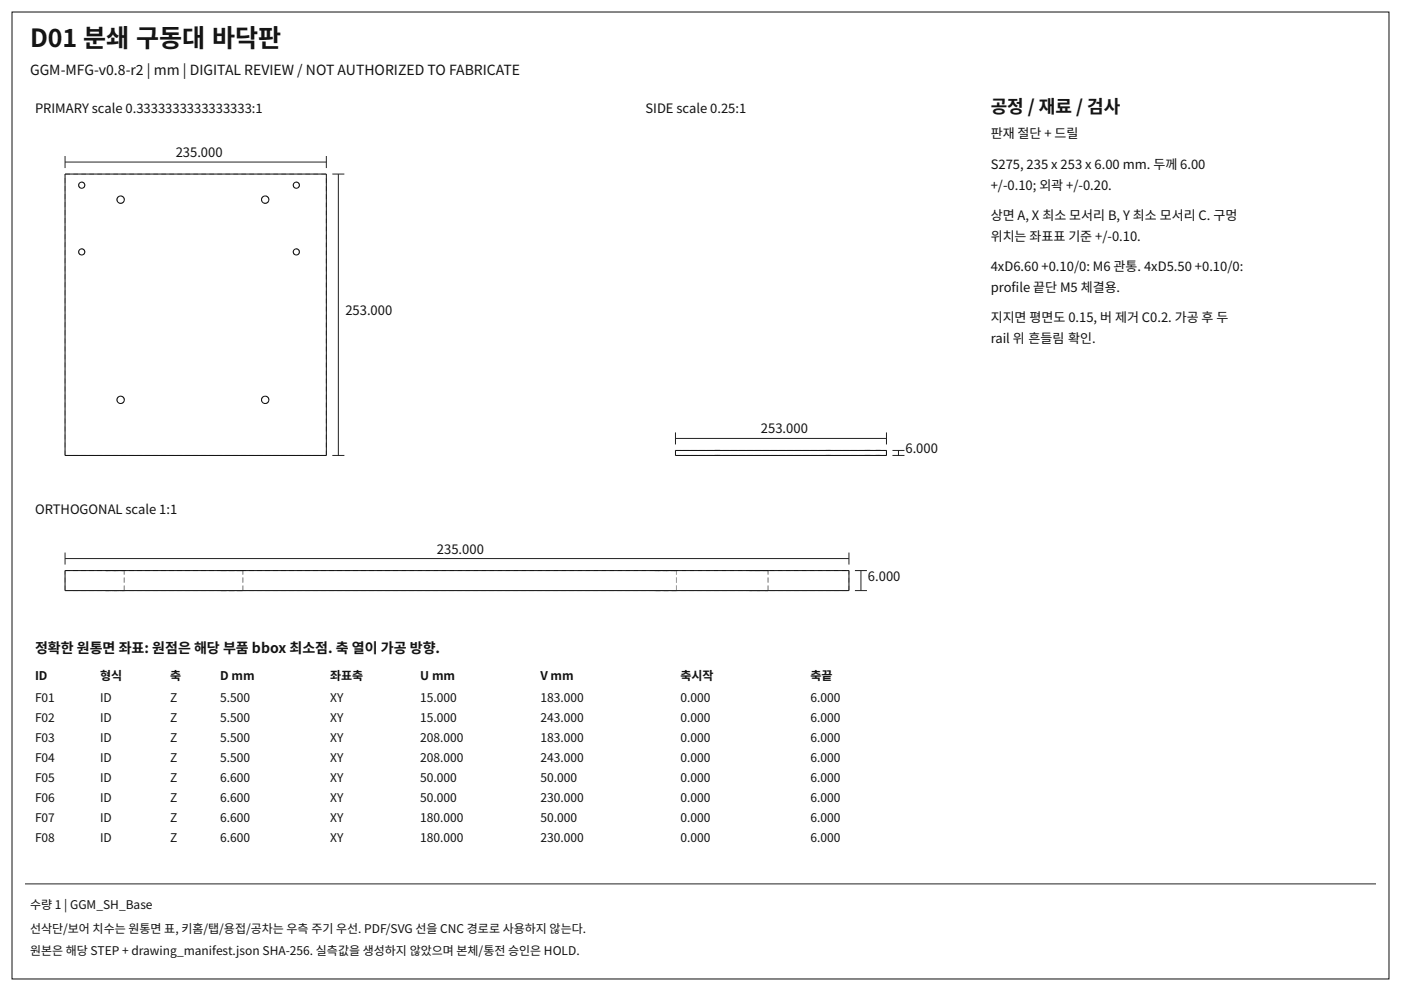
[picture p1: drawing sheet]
<svg xmlns="http://www.w3.org/2000/svg" width="420mm" height="297mm" viewBox="0 0 420 297" stroke-linecap="round" stroke-linejoin="round" font-family="sans-serif">
<defs><g id="words">
<text font-size="7.5" fill="#111" x="9" y="14.1">D01 분쇄 구동대 바닥판</text>
<text font-size="5.4" fill="#111" x="297" y="33.9">공정 / 재료 / 검사</text>
<g font-size="4.2" fill="#111">
<text x="9" y="22.5">GGM-MFG-v0.8-r2 | mm | DIGITAL REVIEW / NOT AUTHORIZED TO FABRICATE</text>
<text x="10.5" y="195.6">정확한 원통면 좌표: 원점은 해당 부품 bbox 최소점. 축 열이 가공 방향.</text>
</g>
<g font-size="3.9" fill="#111">
<text x="10.5" y="33.9">PRIMARY scale 0.3333333333333333:1</text>
<text x="193.5" y="33.9">SIDE scale 0.25:1</text>
<text x="297" y="41.4">판재 절단 + 드릴</text>
<text x="52.7" y="47.1">235.000</text>
<text x="297" y="50.7">S275, 235 x 253 x 6.00 mm. 두께 6.00</text>
<text x="297" y="57">+/-0.10; 외곽 +/-0.20.</text>
<text x="297" y="66">상면 A, X 최소 모서리 B, Y 최소 모서리 C. 구멍</text>
<text x="297" y="72.3">위치는 좌표표 기준 +/-0.10.</text>
<text x="297" y="81.3">4xD6.60 +0.10/0: M6 관통. 4xD5.50 +0.10/0:</text>
<text x="297" y="87.6">profle 끝단 M5 체결용.</text>
<text x="303.3" y="87.6">i</text>
<text x="103.5" y="94.3">253.000</text>
<text x="297" y="96.6">지지면 평면도 0.15, 버 제거 C0.2. 가공 후 두</text>
<text x="297" y="102.9">rail 위 흔들림 확인.</text>
<text x="228.1" y="129.9">253.000</text>
<text x="271.4" y="135.7">6.000</text>
<text x="10.5" y="153.9">ORTHOGONAL scale 1:1</text>
<text x="131" y="165.9">235.000</text>
<text x="260.2" y="174">6.000</text>
</g>
<g font-size="3.6" fill="#111">
<text x="10.5" y="203.7">ID</text>
<text x="30" y="203.7">형식</text>
<text x="51" y="203.7">축</text>
<text x="66" y="203.7">D mm</text>
<text x="99" y="203.7">좌표축</text>
<text x="126" y="203.7">U mm</text>
<text x="162" y="203.7">V mm</text>
<text x="204" y="203.7">축시작</text>
<text x="243" y="203.7">축끝</text>
<text x="10.5" y="210.3">F01</text>
<text x="30" y="210.3">ID</text>
<text x="51" y="210.3">Z</text>
<text x="66" y="210.3">5.500</text>
<text x="99" y="210.3">XY</text>
<text x="126" y="210.3">15.000</text>
<text x="162" y="210.3">183.000</text>
<text x="204" y="210.3">0.000</text>
<text x="243" y="210.3">6.000</text>
<text x="10.5" y="216.3">F02</text>
<text x="30" y="216.3">ID</text>
<text x="51" y="216.3">Z</text>
<text x="66" y="216.3">5.500</text>
<text x="99" y="216.3">XY</text>
<text x="126" y="216.3">15.000</text>
<text x="162" y="216.3">243.000</text>
<text x="204" y="216.3">0.000</text>
<text x="243" y="216.3">6.000</text>
<text x="10.5" y="222.3">F03</text>
<text x="30" y="222.3">ID</text>
<text x="51" y="222.3">Z</text>
<text x="66" y="222.3">5.500</text>
<text x="99" y="222.3">XY</text>
<text x="126" y="222.3">208.000</text>
<text x="162" y="222.3">183.000</text>
<text x="204" y="222.3">0.000</text>
<text x="243" y="222.3">6.000</text>
<text x="10.5" y="228.3">F04</text>
<text x="30" y="228.3">ID</text>
<text x="51" y="228.3">Z</text>
<text x="66" y="228.3">5.500</text>
<text x="99" y="228.3">XY</text>
<text x="126" y="228.3">208.000</text>
<text x="162" y="228.3">243.000</text>
<text x="204" y="228.3">0.000</text>
<text x="243" y="228.3">6.000</text>
<text x="10.5" y="234.3">F05</text>
<text x="30" y="234.3">ID</text>
<text x="51" y="234.3">Z</text>
<text x="66" y="234.3">6.600</text>
<text x="99" y="234.3">XY</text>
<text x="126" y="234.3">50.000</text>
<text x="162" y="234.3">50.000</text>
<text x="204" y="234.3">0.000</text>
<text x="243" y="234.3">6.000</text>
<text x="10.5" y="240.3">F06</text>
<text x="30" y="240.3">ID</text>
<text x="51" y="240.3">Z</text>
<text x="66" y="240.3">6.600</text>
<text x="99" y="240.3">XY</text>
<text x="126" y="240.3">50.000</text>
<text x="162" y="240.3">230.000</text>
<text x="204" y="240.3">0.000</text>
<text x="243" y="240.3">6.000</text>
<text x="10.5" y="246.3">F07</text>
<text x="30" y="246.3">ID</text>
<text x="51" y="246.3">Z</text>
<text x="66" y="246.3">6.600</text>
<text x="99" y="246.3">XY</text>
<text x="126" y="246.3">180.000</text>
<text x="162" y="246.3">50.000</text>
<text x="204" y="246.3">0.000</text>
<text x="243" y="246.3">6.000</text>
<text x="10.5" y="252.3">F08</text>
<text x="30" y="252.3">ID</text>
<text x="51" y="252.3">Z</text>
<text x="66" y="252.3">6.600</text>
<text x="99" y="252.3">XY</text>
<text x="126" y="252.3">180.000</text>
<text x="162" y="252.3">230.000</text>
<text x="204" y="252.3">0.000</text>
<text x="243" y="252.3">6.000</text>
<text x="9" y="272.4">수량 1 | GGM_SH_Base</text>
<text x="9" y="279.6">선삭단/보어 치수는 원통면 표, 키홈/탭/용접/공차는 우측 주기 우선. PDF/SVG 선을 CNC 경로로 사용하지 않는다.</text>
<text x="9" y="286.2">원본은 해당 STEP + drawing_manifest.json SHA-256. 실측값을 생성하지 않았으며 본체/통전 승인은 HOLD.</text>
</g>
</g></defs>
<g fill="none" stroke="#111" stroke-width=".3">
<path d="M3.6 3.6h412.8v289.8h-412.8zM19.5 52.2h78.3v84.3h-78.3zM202.5 135h63.2v1.5h-63.2zM19.5 171h235v6h-235z"/>
<circle cx="24.5" cy="55.5" r=".92"/>
<circle cx="36.2" cy="59.8" r="1.1"/>
<circle cx="79.5" cy="59.8" r="1.1"/>
<circle cx="88.8" cy="55.5" r=".92"/>
<circle cx="24.5" cy="75.5" r=".92"/>
<circle cx="88.8" cy="75.5" r=".92"/>
<circle cx="36.2" cy="119.8" r="1.1"/>
<circle cx="79.5" cy="119.8" r="1.1"/>
</g>
<g fill="none" stroke="#999" stroke-width=".3" stroke-dasharray="1.5 .9" stroke-linecap="butt">
<path d="M19.5 52.2h78.3M25.4 55.5a.92 .92 0 0 0-1.3-.8 .92 .92 0 0 0-.1 1.6 .92 .92 0 0 0 1.4-.7v-.1M37.3 59.8a1.1 1.1 0 0 0-1.6-.9 1.1 1.1 0 0 0-.2 1.8 1.1 1.1 0 0 0 1.8-.7v-.2M80.6 59.8a1.1 1.1 0 0 0-1.6-.9 1.1 1.1 0 0 0-.1 1.8 1.1 1.1 0 0 0 1.7-.7v-.2M89.8 55.5a.92 .92 0 0 0-1.4-.8 .92 .92 0 0 0-.1 1.5 .92 .92 0 0 0 1.4-.6l.1-.1M25.4 75.5a.92 .92 0 0 0-1.3-.8 .92 .92 0 0 0-.1 1.6 .92 .92 0 0 0 1.4-.7v-.1M89.8 75.5a.92 .92 0 0 0-1.4-.8 .92 .92 0 0 0-.1 1.5 .92 .92 0 0 0 1.4-.6l.1-.1M37.3 119.8a1.1 1.1 0 0 0-1.6-.9 1.1 1.1 0 0 0-.2 1.8 1.1 1.1 0 0 0 1.8-.7v-.2M80.6 119.8a1.1 1.1 0 0 0-1.6-.9 1.1 1.1 0 0 0-.1 1.8 1.1 1.1 0 0 0 1.7-.7v-.2M19.5 136.5v-84.3M19.5 136.5h78.3M97.8 136.5v-84.3"/>
<path d="M202.5 136.5v-1.5M202.5 135h63.2M202.5 136.5h63.2M214.2 135h.8M214.2 136.5h.8M215 135h.8M215 136.5h.8M215.8 135h-1.6M215.8 136.5h-1.6M247.6 135h.7M247.6 136.5h.7M248.3 135h.6"/>
<path d="M248.3 136.5h.6M248.9 135h-1.3M248.9 136.5h-1.3M259.2 135h.8M259.2 136.5h.8M260 135h.8M260 136.5h.8M260.8 135h-1.6M260.8 136.5h-1.6M262.6 135h.7M262.6 136.5h.7M263.3 135h.6"/>
<path d="M263.3 136.5h.6M263.9 135h-1.3M263.9 136.5h-1.3M265.7 136.5v-1.5M19.5 177v-6M19.5 171h235M19.5 177h235M31.7 171h5.6M31.7 177h5.6M37.3 171h-5.6M37.3 177h-5.6M37.3 177v-6"/>
<path d="M66.2 171h6.6M66.2 177h6.6M72.8 171h-6.6M72.8 177h-6.6M72.8 177v-6M196.2 171h6.6M196.2 177h6.6M202.8 171h-6.6M202.8 177h-6.6M202.8 177v-6M224.8 171h5.5M224.8 177h5.5"/>
<path d="M230.3 171h-5.5M230.3 177h-5.5M230.3 177v-6M254.5 177v-6"/>
</g>
<g fill="none" stroke="#222" stroke-width=".3">
<path d="M19.5 48.6h78.3M19.5 46.8v3.6M97.8 46.8v3.6M99.6 52.2h3.6M101.4 52.2v84.3M99.6 136.5h3.6M202.5 131.4h63.3M202.5 129.6v3.6M265.8 129.6v3.6M267.6 136.5h3.6M267.6 135h3.6M269.4 135v1.5"/>
<path d="M19.5 165.6v3.6M19.5 167.4h235M254.5 165.6v3.6M256.3 171h3.6M256.3 177h3.6M258.1 171v6M7.5 264.9h405"/>
</g>
<use href="#words"/>
</svg>
